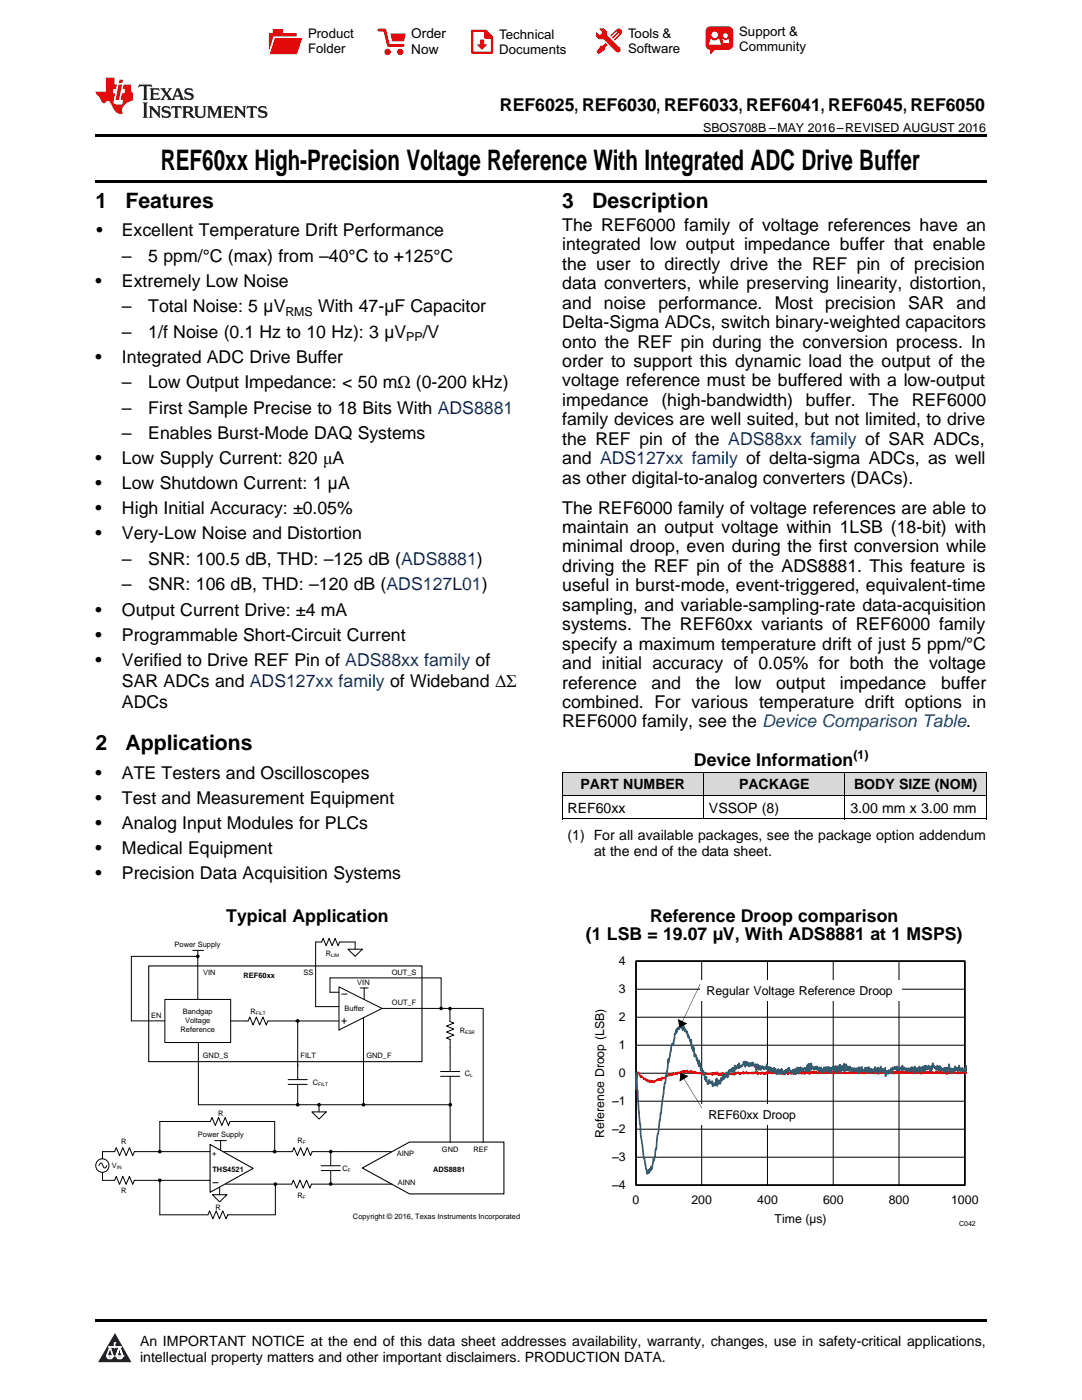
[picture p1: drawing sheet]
<svg xmlns="http://www.w3.org/2000/svg" width="216mm" height="279mm" viewBox="0 0 216 279" stroke-linecap="round" stroke-linejoin="round" font-family="sans-serif">
<defs><g id="words">
<text font-size="5.6" x="32.1" y="33.9">REF60xx High-Precision Voltage Reference With Integrated ADC Drive Buffer</text>
<g font-size="4.2">
<text x="19" y="41.4">1</text>
<text x="25" y="41.4">Features</text>
<text x="112.2" y="41.4">3</text>
<text x="118.2" y="41.4">Description</text>
<text x="19" y="149.8">2</text>
<text x="25" y="149.8">Applications</text>
</g>
<g font-size="3.5">
<text x="99.8" y="22.2">REF6025, REF6030, REF6033, REF6041, REF6045, REF6050</text>
<text x="19.2" y="47.1">•</text>
<text x="24.3" y="47.1">Excellent Temperature Drift Performance</text>
<text x="112.2" y="46.1">The REF6000 family of voltage references have an</text>
<text x="24.3" y="52.2">–</text>
<text x="29.6" y="52.2">5 ppm/°C (max) from –40°C to +125°C</text>
<text x="112.2" y="50">integrated low output impedance buffer that enable</text>
<text x="112.2" y="53.8">the user to directly drive the REF pin of precision</text>
<text x="19" y="57.2">•</text>
<text x="24.3" y="57.2">Extremely Low Noise</text>
<text x="112.2" y="57.7">data converters, while preserving linearity, distortion,</text>
<text x="24.3" y="62.3">–</text>
<text x="29.6" y="62.3">Total Noise: 5 µV</text>
<text x="63.5" y="62.3">With 47-µF Capacitor</text>
<text x="112.2" y="61.6">and noise performance. Most precision SAR and</text>
<text x="112.2" y="65.5">Delta-Sigma ADCs, switch binary-weighted capacitors</text>
<text x="24.3" y="67.4">–</text>
<text x="29.6" y="67.4">1/f Noise (0.1 Hz to 10 Hz): 3 µV</text>
<text x="84.4" y="67.4">/V</text>
<text x="112.2" y="69.4">onto the REF pin during the conversion process. In</text>
<text x="19" y="72.4">•</text>
<text x="24.3" y="72.4">Integrated ADC Drive Buffer</text>
<text x="24.3" y="77.5">–</text>
<text x="29.6" y="77.5">Low Output Impedance: &lt; 50 mΩ (0-200 kHz)</text>
<text x="112.2" y="73.2">order to support this dynamic load the output of the</text>
<text x="112.2" y="77.1">voltage reference must be buffered with a low-output</text>
<text x="24.3" y="82.5">–</text>
<text x="29.6" y="82.5">First Sample Precise to 18 Bits With ADS8881</text>
<text x="112.2" y="81">impedance</text>
<text x="132" y="81">(high-bandwidth)</text>
<text x="160.8" y="81">buffer.</text>
<text x="173.3" y="81">The</text>
<text x="181.9" y="81">REF6000</text>
<text x="24.3" y="87.6">–</text>
<text x="29.6" y="87.6">Enables Burst-Mode DAQ Systems</text>
<text x="112.2" y="84.9">family devices are well suited, but not limited, to drive</text>
<text x="112.2" y="88.8">the REF pin of the ADS88xx family of SAR ADCs,</text>
<text x="19" y="92.6">•</text>
<text x="24.3" y="92.6">Low Supply Current: 820 μA</text>
<text x="112.2" y="92.6">and ADS127xx family of delta-sigma ADCs, as well</text>
<text x="19" y="97.6">•</text>
<text x="24.3" y="97.6">Low Shutdown Current: 1 µA</text>
<text x="112.2" y="96.5">as other digital-to-analog converters (DACs).</text>
<text x="19" y="102.7">•</text>
<text x="19" y="107.7">•</text>
<text x="24.3" y="102.7">High Initial Accuracy: ±0.05%</text>
<text x="24.3" y="107.7">Very-Low Noise and Distortion</text>
<text x="112.2" y="102.5">The REF6000 family of voltage references are able to</text>
<text x="112.2" y="106.4">maintain an output voltage within 1LSB (18-bit) with</text>
<text x="24.3" y="112.7">–</text>
<text x="29.6" y="112.7">SNR: 100.5 dB, THD: –125 dB (ADS8881)</text>
<text x="112.2" y="110.2">minimal droop, even during the first conversion while</text>
<text x="24.3" y="117.8">–</text>
<text x="29.6" y="117.8">SNR: 106 dB, THD: –120 dB (ADS127L01)</text>
<text x="112.2" y="114.1">driving the REF pin of the ADS8881. This feature is</text>
<text x="112.2" y="118">useful in burst-mode, event-triggered, equivalent-time</text>
<text x="19" y="122.8">•</text>
<text x="24.3" y="122.8">Output Current Drive: ±4 mA</text>
<text x="112.2" y="121.9">sampling, and variable-sampling-rate data-acquisition</text>
<text x="112.2" y="125.8">systems. The REF60xx variants of REF6000 family</text>
<text x="19" y="127.8">•</text>
<text x="24.3" y="127.8">Programmable Short-Circuit Current</text>
<text x="112.2" y="129.6">specify a maximum temperature drift of just 5 ppm/°C</text>
<text x="19" y="132.9">•</text>
<text x="24.3" y="132.9">Verified to Drive REF Pin of ADS88xx family of</text>
<text x="24.3" y="137.1">SAR ADCs and ADS127xx family of Wideband ΔΣ</text>
<text x="112.2" y="133.5">and initial accuracy of 0.05% for both the voltage</text>
<text x="112.2" y="137.4">reference</text>
<text x="130" y="137.4">and</text>
<text x="138.8" y="137.4">the</text>
<text x="146.6" y="137.4">low</text>
<text x="154.9" y="137.4">output</text>
<text x="167.6" y="137.4">impedance</text>
<text x="187.8" y="137.4">buffer</text>
<text x="24.3" y="141.3">ADCs</text>
<text x="112.2" y="141.3">combined. For various temperature drift options in</text>
<text x="112.2" y="145.2">REF6000 family, see the Device Comparison Table.</text>
<text x="19" y="155.5">•</text>
<text x="24.3" y="155.5">ATE Testers and Oscilloscopes</text>
<text x="138.5" y="152.9">Device Information</text>
<text x="19" y="160.5">•</text>
<text x="24.3" y="160.5">Test and Measurement Equipment</text>
<text x="19" y="165.5">•</text>
<text x="24.3" y="165.5">Analog Input Modules for PLCs</text>
<text x="19" y="170.5">•</text>
<text x="24.3" y="170.5">Medical Equipment</text>
<text x="19" y="175.5">•</text>
<text x="24.3" y="175.5">Precision Data Acquisition Systems</text>
<text x="45.2" y="184">Typical Application</text>
<text x="129.7" y="184">Reference Droop comparison</text>
<text x="116.9" y="187.6">(1 LSB = 19.07 µV, With ADS8881 at 1 MSPS)</text>
</g>
<g font-size="2.8">
<text x="115.8" y="157.6">PART NUMBER</text>
<text x="147.5" y="157.6">PACKAGE</text>
<text x="170.4" y="157.6">BODY SIZE (NOM)</text>
<text x="113.2" y="162.2">REF60xx</text>
<text x="113.2" y="167.7">(1) For all available packages, see the package option addendum</text>
<text x="141.5" y="162.2">VSSOP (8)</text>
<text x="169.7" y="162.2">3.00 mm x 3.00 mm</text>
<text x="118.5" y="170.9">at the end of the data sheet.</text>
<text x="27.9" y="268.6">An IMPORTANT NOTICE at the end of this data sheet addresses availability, warranty, changes, use in safety-critical applications,</text>
<text x="27.9" y="271.8">intellectual property matters and other important disclaimers. PRODUCTION DATA.</text>
</g>
<g font-size="2.7">
<text x="82.1" y="7.7">Order</text>
<text x="82.1" y="10.7">Now</text>
</g>
<g font-size="2.6">
<text x="61.5" y="7.6">Product</text>
<text x="61.5" y="10.6">Folder</text>
<text x="99.6" y="7.8">Technical</text>
<text x="99.6" y="10.8">Documents</text>
<text x="125.3" y="7.6">Tools &amp;</text>
<text x="125.3" y="10.6">Software</text>
<text x="147.5" y="7.2">Support &amp;</text>
<text x="147.5" y="10.2">Community</text>
</g>
<g font-size="2.5">
<text x="140.3" y="26.3">SBOS708B –MAY 2016–REVISED AUGUST 2016</text>
<text x="56.9" y="63">RMS</text>
<text x="81.1" y="68.1">PP</text>
<text x="170.3" y="151.5">(1)</text>
<text x="123.5" y="192.6">4</text>
<text x="123.5" y="203.8">2</text>
<text x="123.5" y="198.2">3</text>
<text x="141" y="198.6">Regular Voltage Reference Droop</text>
<text x="123.5" y="209.4">1</text>
<text x="123.5" y="215">0</text>
<text x="122.1" y="220.6">±1</text>
<text x="120.5" y="227.1" transform="rotate(-90 120.5 227.1)">Reference Droop (LSB)</text>
<text x="122.1" y="226.2">±2</text>
<text x="141.3" y="223.4">REF60xx Droop</text>
<text x="122.1" y="231.8">±3</text>
<text x="122.1" y="237.4">±4</text>
<text x="126.2" y="240.3">0</text>
<text x="138" y="240.3">200</text>
<text x="151.1" y="240.3">400</text>
<text x="154.5" y="244.2">Time (µs)</text>
<text x="164.2" y="240.3">600</text>
<text x="177.4" y="240.3">800</text>
<text x="189.8" y="240.3">1000</text>
</g>
<text font-size="2.1" x="68.1" y="204.5">+</text>
<g font-size="1.5">
<text x="34.8" y="189">Power Supply</text>
<text x="65" y="190.8">R</text>
<text x="40.5" y="194.6">VIN</text>
<text x="48.6" y="195.1">REF60xx</text>
<text x="60.6" y="194.6">SS</text>
<text x="71.3" y="196.6">VIN</text>
<text x="78.2" y="194.6">OUT_S</text>
<text x="30.2" y="203.2">EN</text>
<text x="36.5" y="202.4">Bandgap</text>
<text x="50" y="202.3">R</text>
<text x="68.8" y="201.8">Buffer</text>
<text x="78.2" y="200.5">OUT_F</text>
<text x="36" y="206">Reference</text>
<text x="36.9" y="204.2">Voltage</text>
<text x="91.7" y="206.2">R</text>
<text x="40.5" y="211.1">GND_S</text>
<text x="60" y="211.1">FILT</text>
<text x="73.1" y="211.1">GND_F</text>
<text x="92.7" y="214.8">C</text>
<text x="62.4" y="216.6">C</text>
<text x="39.5" y="226.9">Power Supply</text>
<text x="43.5" y="222.6">R</text>
<text x="22.3" y="233.1">V</text>
<text x="24.2" y="228.4">R</text>
<text x="42.3" y="230.7">+</text>
<text x="42.4" y="233.8">THS4521</text>
<text x="59.4" y="228.1">R</text>
<text x="68.4" y="233.6">C</text>
<text x="79.2" y="230.8">AINP</text>
<text x="86.4" y="233.8">ADS8881</text>
<text x="88.2" y="229.9">GND</text>
<text x="94.4" y="229.9">REF</text>
<text x="24.2" y="238.1">R</text>
<text x="59.4" y="239.1">R</text>
<text x="79.4" y="236.4">AINN</text>
<text x="43" y="241.5">R</text>
<text x="70.4" y="243.3">Copyright © 2016, Texas Instruments Incorporated</text>
</g>
<text font-size="1.4" x="191.4" y="244.6">C042</text>
<g font-size="1">
<text x="66.1" y="191">LIM</text>
<text x="51.1" y="202.5">FILT</text>
<text x="92.8" y="206.4">ESR</text>
<text x="93.8" y="215">L</text>
<text x="63.5" y="216.8">FILT</text>
<text x="23.3" y="233.4">IN</text>
<text x="60.4" y="228.3">F</text>
<text x="69.4" y="233.8">F</text>
<text x="60.4" y="239.3">F</text>
</g>
</g></defs>
<g fill="#d8d8d8">
<path d="M112.2 154.2h28.2v4.6h-28.2z"/>
<path d="M140.4 154.2h28.2v4.6h-28.2z"/>
<path d="M168.6 154.2h28.2v4.6h-28.2z"/>
</g>
<path d="M22.9 266l3.3 5.9h-6.6z" fill="#231f20"/>
<path d="M21.3 270.6h1.2l-.3 .5h-.3a.53 .53 0 0 1-.6-.5z" fill-rule="evenodd" fill="#fff"/>
<path d="M21.3 270.6h1.2l-.3 .5h-.3a.53 .53 0 0 1-.6-.5z" fill="none" stroke="#231f20" stroke-width=".33"/>
<path d="M21.3 270.6l1.2 .1-.3 .4h-.5z" fill="none" stroke="#fff" stroke-width=".33"/>
<path d="M22.9 268.9h.1" fill="none" stroke="#fff" stroke-width=".33"/>
<path d="M22.9 268v.9z" fill="#fff"/>
<path d="M22.9 268v.9z" fill="none" stroke="#fff" stroke-width=".33"/>
<circle cx="22.9" cy="268" r=".16" fill="#fff"/>
<path d="M21.8 268.8h.1" fill="none" stroke="#fff" stroke-width=".33"/>
<path d="M21.8 268.8h2.2z" fill="#fff"/>
<path d="M21.8 268.8h2.2z" fill="none" stroke="#fff" stroke-width=".33"/>
<circle cx="24" cy="268.8" r=".16" fill="#fff"/>
<path d="M23.2 270.6h.1" fill="none" stroke="#fff" stroke-width=".33"/>
<path d="M23.8 268.8l-.6 1.8z" fill="#fff"/>
<path d="M23.8 268.8l-.6 1.8z" fill="none" stroke="#fff" stroke-width=".33"/>
<path d="M23.8 268.8l.7 1.8z" fill="#fff"/>
<path d="M23.8 268.8l.7 1.8z" fill="none" stroke="#fff" stroke-width=".33"/>
<path d="M24.4 270.6h.1" fill="none" stroke="#fff" stroke-width=".33"/>
<circle cx="21.3" cy="270.6" r=".16" fill="#fff"/>
<path d="M22 268.8l-.7 1.8z" fill="#fff"/>
<path d="M22 268.8l-.7 1.8z" fill="none" stroke="#fff" stroke-width=".33"/>
<path d="M22 268.8l.5 1.8z" fill="#fff"/>
<path d="M22 268.8l.5 1.8z" fill="none" stroke="#fff" stroke-width=".33"/>
<circle cx="22.5" cy="270.6" r=".16" fill="#fff"/>
<path d="M23.3 270.6h1.2a.63 .63 0 0 1-.6 .5 .63 .63 0 0 1-.6-.5z" fill-rule="evenodd" fill="#fff"/>
<path d="M23.3 270.6h1.2a.63 .63 0 0 1-.6 .5 .63 .63 0 0 1-.6-.5z" fill="none" stroke="#231f20" stroke-width=".33"/>
<path d="M23.3 270.6h1.2l-.4 .5h-.5z" fill="none" stroke="#fff" stroke-width=".33"/>
<path d="M23.2 270.6h.1" fill="none" stroke="#fff" stroke-width=".33"/>
<circle cx="24.5" cy="270.6" r=".16" fill="#fff"/>
<path d="M19 263.2h177.8v.5h-177.8z" fill="#000"/>
<path d="M126.9 191.8h65.6v44.7h-65.6zM126.9 197.4h65.6M140 191.8v44.7M153.1 191.8v44.7M166.3 191.8v44.7M179.4 191.8v44.7M126.9 219.8h65.6M126.9 214.2h65.6M126.9 208.6h65.6M126.9 203h65.6M126.9 230.9h65.6M126.9 225.4h65.6" fill="none" stroke="#000" stroke-width=".2"/>
<path d="M126.9 191.8h65.6v44.7h-65.6z" fill="none" stroke="#000" stroke-width=".34"/>
<path d="M170.5 213.9v.3l-.1-.3-.1 .2h-.3l-.1-.2-.3 .1v.2l-.1-.2-.2 .2-.1-.2v.2l-.4-.1v-.1l-.1 .3-.3-.3-.2 .2-.3-.2-.4 .1-.2-.2v.2l-.2-.2-.1 .2-.2-.1-.1 .2-.1-.2-.1 .3v-.2l-.1 .1-.2-.2-.2 .1-.1-.3-.2 .4-.1-.2-.2 .2-.1-.2-.4-.1-.1 .2-.2-.3-.2 .4-.1-.1-.1 .1-.1-.3-.1 .2-.2-.1-.1 .2v-.3l-.2 .3-.1-.3-.2 .3-.4-.3-.2 .2-.2-.2-.1 .2-.1-.3-.1 .3-.2-.2-.1 .2-.1-.2-.1 .5-.4-.5-.4 .3-.2-.2v.4l-.2-.5-.2 .4-.1-.3-.2 .3-.1-.3v.2l-.3-.3v.4l-.1-.3-.3 .2v-.2l-.1 .2-.1-.3-.1 .3-.1-.2-.3 .3-.3-.3-.1 .3-.6-.3-.2 .5-.1-.6-.1 .3-.1-.1-.2 .2-.1-.3v.3l-.1-.2-.1 .3-.1-.4-.1 .4-.2-.3-.2 .1-.1-.3-.1 .4v-.4l-.1 .3v-.1l-.2 .1-.2-.3-.3 .3-.3-.2v.2l-.1-.3-.3 .4-.1-.3-.2 .1-.2-.1-.1 .1-.1-.2-.1 .3-.1-.2v.2l-.1-.2h-.2l-.1 .3v-.2l-.1 .3-.2-.3-.1 .3-.2-.4-.1 .3-.1-.3-.2 .3-.5-.2-.1 .3-.1-.5-.3 .4-.1-.4-.1 .3-.2-.1-.1 .2-.1-.3-.2 .2-.1-.2-.1 .2-.4-.1-.1 .2-.1-.3-.1 .2-.1-.3-.2 .2-.1-.1-.1 .2-.1-.1-.1 .2-.1-.4-.1 .3h-.3l-.1 .2-.2-.2-.1 .2-.1-.4-.1 .1-.2-.1-.1 .2-.1-.1-.2 .3v-.4l-.2 .5-.2-.3v.2l-.3-.2-.1 .2-.1-.2-.1 .2h-.2v-.2l-.3 .2-.1-.2-.2 .2-.1-.2-.2 .4-.2-.4-.2 .2-.1-.2-.1 .3-.1-.2-.1 .3-.1-.3-.3 .3v-.2h-.3l-.1-.4v.4l-.1-.3-.1 .3-.1-.3v.2l-.1-.1-.1 .2-.1-.2-.1 .2v-.3l-.2 .4-.1-.3-.1 .2-.1-.2-.5 .2-.3-.2-.1 .2-.1-.3-.5 .3-.1-.3-.1 .2-.1-.4-.1 .3-.1-.1-.1 .1-.1-.2-.2 .3-.3-.2-.1 .1v-.2l-.2 .2-.1-.3-.1 .3-.1-.3-.1 .2-.1-.3-.3 .3-.1-.4-.3 .4-.1-.3-.3 .2-.1-.4-.2 .3v-.1l-.1 .1-.1-.2-.1 .3-.1-.2-.1 .1-.1-.2-.4 .2-.1 .4-.1-.3-.3 .2-.1-.2-.2 .3-.1-.2-.1 .2-.1-.2-.3 .3-.2-.3-.2 .4-.1-.1-.1 .3-.1-.2-.2 .1-.2-.2-.1 .3-.2 .1-.1-.2-.1 .3v-.1l-.2 .3-.2-.1v.3l-.3-.1v-.2l-.3 .6-.1-.3v.3l-.1-.2-.1 .2-.1-.3-.1 .2-.2-.1v.2l-.5 .1-.2 .3-.2-.3-.1 .2-.1-.1-.1 .2-.1-.4v.3l-.1-.2-.1 .2-.2-.3-.1 .3-.2-.4-.1 .2-.1-.2-.1 .1-.1-.4-.2 .2-.6-.7-.1 .2-.5-.9-.2 .3-.2 3.1-.1-3.2M192.8 214.1h-.4l-.1-.4-.1 .3h-.3l-.2 .2-.2-.2-.1 .2-.2-.2-.1 .3v-.4l-.1 .2-.2 .1-.5-.3-.3 .3-.1-.2-.1 .2-.2-.3-.3 .3-.1-.3v.3l-.2-.1-.2 .3-.1-.5-.1 .3-.2-.2-.2 .2-.1-.2-.2 .1-.2-.2-.1 .3-.1-.2h-.2v.2l-.3-.3-.1 .2-.1-.3-.1 .4-.2-.1h-.2l-.3-.2-.2 .2v-.1l-.1 .2-.2-.3-.1 .2-.1-.2-.1 .2-.2-.2-.1 .3-.2-.2-.1 .2-.1-.3-.2 .2-.3-.2-.2 .4-.1-.4v.3l-.1-.2-.2 .2-.1-.4-.1 .4-.3-.1v-.3l-.2 .4-.1-.3-.1 .3-.3-.2-.1 .2-.1-.3-.1 .3-.1-.2-.2 .2v-.3l-.1 .2-.1-.1-.2 .1-.1-.3-.2 .4-.2-.3-.1 .3-.2-.3-.1 .2v-.2l-.2 .1-.2-.1v.2h-.3l-.1-.3-.1 .3-.1-.1-.1 .1-.1-.2v.3l-.3-.3-.1 .2-.2-.1-.1 .3v-.4l-.1 .3-.3-.3-.1 .3-.1-.3-.3 .3-.1-.3-.1 .3-.1-.3-.1 .2-.1-.1v.1l-.3-.2-.1 .4v-.3l-.1 .1-.2-.2v.2l-.3-.2-.2 .4-.1-.3v.1l-.2-.1v.1l-.2-.2-.1 .4-.5-.5-.1 .2-.1-.2-.1 .4-.1-.2-.3-.1-.1 .1-.1-.2-.1 .4-.1-.2-.1 .1-.1-.1v.2l-.2-.2-.8 .3-.1-.2-.4-.1-.1 .1-.1-.1-.2 .2-.2-.4v.4l-.2-.4-.1 .3h-.1l-.1 .1-.1-.3v.2l-.2-.2v.3" fill="none" stroke="#f00" stroke-width=".34"/>
<path d="M170.5 213.2v.6l-.2-.2v.2l-.1-.6-.1 .6-.1-.6-.1 .7-.1-.6v.1l-.1-.4-.1 .4v-.6l-.2 .8v-.7l-.1 .6-.2-.3-.1 .3v-.8l-.1 .7-.1-1v1.1l-.2-.5v.8l-.2-1.5v1.2l-.1-.6-.1 .7-.1-.9-.1 .4-.1-.2-.1 1-.1-1.4-.1 1.6-.1-1.5-.3 1.1-.1-.9v.3l-.1-.3-.1 .8v-.6l-.1 1.2-.1-1.5-.2 1.1-.2-.6v-.1l-.1 .2-.1-.4-.2 1.2-.1-.4v.3l-.1-.9-.2 1-.1-1.2-.1 1-.1-1-.1 .7h-.1l-.2-.7-.1 .9-.3-.8-.2 1.2-.1-.8-.1 .5-.2-.9v.5l-.1-.1-.1 .4-.1-.8-.2 .5h-.1l-.1-.5-.1 .4-.1-.6v.6l-.3-.5-.2 .6-.3-.7-.1 .6-.1-1.2-.1 1.3-.1-.7-.1 .6-.1-1-.1 1.4-.1-1.5-.1 1.6v-1.2l-.1 .7-.1-.7-.2 1.1v-.7l-.1 .2-.1-.2v.2l-.2-.1-.1 .5-.1-.5-.1 .4-.1-.3v.6l-.2-.9-.2 .6-.1-.5-.1 1.1-.1-1.1-.1 .5-.1-.6-.2 1.2v-.8h-.1l-.1 1-.1-1-.1 .8-.2-.8-.2 .6v-.3l-.1 .5-.1-.4v.3l-.1-.4-.2-.1-.1-.5-.1 .4v-.4l-.1 .7-.1-.5-.1 .8-.2-.7-.1 .5v-.3l-.1 .8-.1-.7-.1 .6-.2-.5-.1 .4-.2-.9-.2 1-.2-.8v.4l-.1-.1-.1 .5-.1-.9-.1 .7-.1-.4-.2 .7v-.9l-.2-.2-.1 .7-.1-.9-.2 .8v-.6l-.3 .5-.1-.6-.1 .7-.1-.9-.1 .9-.1-.9-.1 .6-.1-.7-.1 .7v-.5l-.1 .3-.1-1v.7l-.1-.2-.1 .4-.1-.4-.2 .5-.1-.4-.1 .3-.2-.6-.3 .8-.1-.8-.1 .6-.1-.5-.1 .7-.2-1.1-.3 1.2-.1-1.2-.1 .4v-.3l-.1 .4-.3-.8-.1 .5-.1-.6-.1 .7-.1-.6-.3 .7-.1-.7-.1 .7-.2-.8-.1 .7-.3-.8-.1 1-.1-1-.1 .5-.1-.5-.2 .7h-.1l-.1 .2-.1-.1-.1 .2v-.2l-.1 .3-.1-.3-.1 .4-.1-.9v1l-.2-.7-.3 .8v-.6l-.2 .7-.1-.7-.1 1.3v-.7l-.1 .6-.1-.8v.8l-.1-.8-.2 .6-.1-.3v.4h-.2v-.3l-.1 .3-.1-.3-.1 .9-.1-.4-.1 1-.1-1-.1 .8-.1-.4-.1 .6v-.7l-.4 1.1-.1-1-.1 .8v-.2l-.2 .7-.1-.6-.2 1.2-.3-.7-.2 .8v-.3l-.1 .6-.1-1.5-.2 1.4h-.1l-.1-.4-.1 .3v-.3l-.3 .6-.1-1v.5l-.1-.5-.1 .4-.2-.3-.1 .3-.1-.7-.3 .9-.3-1.5-.1 .9v-.8l-.1 .4-.1-.2v-1l-.2 .3v-.8l-.1 .3-.1-.4-.1 .4-.1-.8-.2 .4-.2-1.6-.1 .8-.1-1.2-.1 .8-.2-1.3-.1 .5-.1-.9-.2-.4-.1 .6-.1-1.8-.2 .7v-1.1l-.1 .6a2.06 2.06 0 0 1-.3-1.6v-.2v.9l-.1-.9-.1 .3-.3-1-.1 .3v-.7l-.1 .3-.1-.9-.1 .4-.2-.7-.1 .3-.3-1.5-.2 1.3-.2-1.2v.8l-.2-.4h-.2l-.1 .6-.1-.4-.3 .7-.1-.4v.9l-.1-.6-.1 .7h-.2l-.2 2.1-.1 .3-.1-.5-.3 .6v1.1l-.5 2.1-.1-.6-.1 1.9-.7 3.8v-.1l-1.8 13.9-.2 .7v-.4l-.1 .1-.4 2.2-.1-.6-.3 1-.1-.5v.7l-.1-.5-.3 .7-.6-3.3v.2l-.1-.3-.5-4.3-1-12.4M192.8 212.8l-.1 .9-.1-.5-.1 .5-.2-.3-.1 .4-.2-.7-.1 .5-.2-.2v.4l-.3-1.1-.1 1-.1-.6-.1 .3-.1 .2-.2-.6-.1 .7-.1-.9-.2 .9v-.2l-.1 .2-.1-.4-.2 .7-.2-.8-.2 1-.2-1.8-.2 1.1-.2-.1v.4l-.1-.7-.1 .6-.1-.6-.1 .9-.1-.9-.2 .7-.2-.5-.2 .3v-.3l-.1 .3-.1-.7-.1 .6-.1-.8v.7l-.2-.6v.9l-.3-1-.2 .8-.1-.6-.1 .3-.2-.5-.2 .2-.1-.7-.2 1.3-.1-.8v1l-.2-.6-.1 .7-.2-1.1-.3 .7-.3-.7-.1 1.1-.1-1.1-.1 1-.1-.7-.2 .6v-.7l-.2 1-.1-.7-.2 .4-.1-.8-.2 1.3-.2-.9-.1 .2-.1-.2v.2l-.1-.1-.1 .5-.2-1-.1 1.4-.1-1.1-.1 .6-.1-.7-.1 .3-.1-.3-.2 .8-.1-.6-.2 .5-.2-.5-.1 .6-.1-.5-.1 .4-.1-.5-.1 .4-.1-.3-.1 .1-.1-.4-.1 .4v-.3l-.1 .4-.1-.8-.1 .9-.1-.7-.1 .5-.1-.2-.2 .3v-.4l-.2 .4v-.3l-.1 .4-.2-.8-.1 .8-.2-.6-.1 .4-.1-.5v.4l-.1-.1-.1 .1-.1-.3-.2 1.2-.1-1-.3 .9-.1-.3-.1 .4v-.7l-.2 .8-.1-.5-.1 .4-.2-.5-.1 1.1-.1-1.7-.3 1.1-.1-.9-.3 .4-.2-.9-.2 1v-.5l-.1 1-.1-1.2-.2 .7-.1-.6-.1 .7-.1-.5-.1 .7-.1-1.2-.2 1-.1-.5-.1 .4v-.3l-.2 .3-.1-.5-.1 .7-.1-.6-.1 .7-.2-1.1-.1 .4-.1-.4-.1 1-.1-.6v.5l-.1-.1-.1-.7-.1 .7-.1-.7-.1 .7-.1-.4-.2 .5v-.4l-.2 .1v-.7l-.2 1-.3-.9-.1 1-.1-1-.1 1.2-.2-1-.1 .5-.2-.3v.3l-.2-.5v.6" fill="none" stroke="#295c75" stroke-width=".34"/>
<path d="M112.9 190.7v54.1M125.6 190.7h69.9M195.5 190.7v47M112.9 244.8h6.4M189.1 244.8h6.4" fill="none" stroke="#fefefe" stroke-width=".2" stroke-dasharray=".4 .1" stroke-linecap="butt"/>
<path d="M139.7 195.6h40.3v4.2h-40.3z" fill-rule="evenodd" fill="#fff"/>
<path d="M139.7 196.4l-3.6 7.8zM135.2 203.4l1.9 .9-1.5 .8z" fill="#000"/>
<path d="M140.1 220.4h20.3v4.1h-20.3z" fill-rule="evenodd" fill="#fff"/>
<path d="M136.3 215l3.8 6.1zM135.8 214.1l1.6 .7-1.8 1.1z" fill="#000"/>
<path d="M29.7 192.8h54.5v19.1h-54.5z" fill-rule="evenodd" fill="#fff"/>
<path d="M29.7 192.8h54.5v19.1h-54.5z" fill="none" stroke="#000" stroke-width=".21"/>
<path d="M72.3 233.1l9.4-5.2h18.9v10.4h-18.9z" fill-rule="evenodd" fill="#fff"/>
<path d="M72.3 233.1l9.4-5.2h18.9v10.4h-18.9z" fill="none" stroke="#000" stroke-width=".21"/>
<path d="M32.9 199.5h13.1v8.6h-13.1z" fill-rule="evenodd" fill="#fff"/>
<g fill="none" stroke="#000" stroke-width=".2">
<path d="M32.9 199.5h13.1v8.6h-13.1zM39.5 189.7v9.8M39.5 190.9h-13.3v12.8h6.7M67.6 197l8.6 4.3-8.6 4.3zM67.6 198h-1.8v-2.8h22.2v6.1M68.1 198.4h1.2M70.9 188h-3.1l-.3 .7-.6-1.4-.6 1.4-.6-1.4-.6 1.4-.6-1.4-.3 .7h-1.2v12.9h4.6M71.9 197.2h1.6M72.7 197.2v2.3M39.6 208.1v12.4h50.2v-5.7M46 203.8h3.5l.3-.8 .7 1.5 .7-1.5 .6 1.5 .7-1.5 .6 1.5 .4-.7h14.1M57.5 216.4h3.8"/>
<path d="M57.5 215.5h3.8M59.4 203.8v11.7M59.4 216.4v4.1M72.5 203.1v17.4M76.2 201.3h8.7M87.9 214.8h3.8M87.9 213.8h3.8M89.8 203.9l.7 .3-1.4 .6 1.4 .6-1.4 .6 1.4 .6-1.4 .6 .7 .3v6.3M44.6 229.8h10.2M45 236.3h9.8M66 236.3h12.2M67.8 229.8h10.3"/>
</g>
<g fill="#000">
<circle cx="88" cy="201.3" r=".37"/>
<circle cx="72.5" cy="220.5" r=".37"/>
<circle cx="89.9" cy="220.5" r=".37"/>
</g>
<path d="M41.9 228.4l8.6 4.8-8.6 4.8z" fill="#fff"/>
<path d="M41.9 228.4l8.6 4.8-8.6 4.8z" fill="none" stroke="#000" stroke-width=".21"/>
<path d="M26.9 229.8h15M26.9 235.6h15M31.9 235.6v6.8h9.6M42 223.8h-10.1v6M42.4 236h1.2M46 223.8h8.8M54.8 223.9v5.9M54.9 236.3v6.1h-9.3" fill="none" stroke="#000" stroke-width=".2"/>
<g fill="#000">
<circle cx="31.9" cy="229.8" r=".37"/>
<circle cx="31.9" cy="235.6" r=".37"/>
<circle cx="54.8" cy="229.8" r=".37"/>
<circle cx="54.9" cy="236.3" r=".37"/>
</g>
<circle cx="20.4" cy="232.6" r="1.34" fill="#fff"/>
<g fill="none" stroke="#000" stroke-width=".2">
<path d="M19.7 232.6a.37 .37 0 0 1 .2-.4 .37 .37 0 0 1 .5 .1l.1 .3a.41 .41 0 0 0 .2 .4 .41 .41 0 0 0 .4 0l.2-.4M20.5 229.8v1.5M20.5 234v1.6M42.8 227.6h2.4M44 227.6v1.9"/>
<circle cx="20.4" cy="232.6" r="1.34"/>
</g>
<path d="M42.4 238.4h2.9l-1.5 1.5z" fill="#fff"/>
<g fill="none" stroke="#000" stroke-width=".2">
<path d="M38.5 189.7h2.1M39.5 190.6v.3M59.4 203.5v.3M84.9 201.3h11.5M89.8 201.3v2.6M96.4 201.4v26.5M20.5 235.6h2.4l.3-.8 .7 1.6 .6-1.6 .7 1.6 .6-1.6 .7 1.6 .3-.8h.1M20.5 229.8h2.4M22.9 229.8l.3-.8 .7 1.6 .6-1.6 .7 1.6 .6-1.6 .7 1.6 .3-.8h.1M42 223.8l.3-.8 .7 1.6 .6-1.6 .7 1.6 .6-1.6 .7 1.6 .3-.8h.1M42.4 238.4h2.9l-1.5 1.5zM43.8 237v1.4"/>
<path d="M54.4 229.8h3.9l.4-.8 .6 1.6 .7-1.6 .6 1.6 .7-1.6 .7 1.6 .3-.8h5.5M59.4 220.2v.3M63.7 220.2v.3M66 233.6v2.7h-3.9l-.3 .8-.6-1.6-.7 1.6-.6-1.6-.7 1.6-.7-1.6-.3 .8h-3.4M66 229.5v.3M66 229.9v2.8M67.9 233.6h-3.8M67.9 232.7h-3.8M89.8 220.5v7.4M41.5 242.4l.3-.7 .7 1.5 .6-1.5 .7 1.5 .6-1.5 .7 1.5 .3-.8h.2"/>
</g>
<g fill="#000">
<circle cx="39.5" cy="190.9" r=".37"/>
<circle cx="59.4" cy="203.8" r=".37"/>
<circle cx="89.8" cy="201.3" r=".37"/>
<circle cx="59.4" cy="220.5" r=".37"/>
<circle cx="63.7" cy="220.5" r=".37"/>
<circle cx="66" cy="236.3" r=".37"/>
<circle cx="66" cy="229.8" r=".37"/>
</g>
<path d="M62.2 221.9h2.9l-1.4 1.4z" fill="#fff"/>
<path d="M62.2 221.9h2.9l-1.4 1.4zM63.7 220.5v1.4" fill="none" stroke="#000" stroke-width=".2"/>
<path d="M69.4 189.4h2.9l-1.4 1.5z" fill="#fff"/>
<path d="M112.2 158.8h84.6M112.2 154.1h84.6M112.2 154.1v9.4M140.4 154.1v9.4M168.6 154.1v9.4M196.8 154.1v9.4M112.2 163.4h84.6M69.4 189.4h2.9l-1.4 1.5zM70.9 188v1.4" fill="none" stroke="#000" stroke-width=".2"/>
<path d="M19 35.9h177.8v.5h-177.8zM19 26.8h177.8v.6h-177.8zM112.2 163.4l.1 .1zM168.5 163.4l.1 .1zM196.7 163.4l.1 .1z" fill="#000"/>
<path d="M27.7 16.9l-.1 .6 .6-.3h.5v.2v2.2l-.2 .4h1l-.2-.4v-2.2v-.2h.5l.6 .3-.2-.6zM29.9 17.6l.2 .4v1.6l-.2 .4h1.9l.1-.6a1.09 1.09 0 0 1-1.3 .1v-.6h.6l.4 .2v-.7l-.2 .2h-.8v-.6l.2-.1a1.01 1.01 0 0 1 1 .3l-.1-.6zM32 17.6l.9 1.2-1 1.2h.9l-.2-.3 .5-.7 .5 .7-.3 .3h1.7l-.2-.3 .1-.4h1l.1 .4-.2 .3h1l-.3-.4-.7-2h-.5l-1 2.2-.8-1.1 .9-1.1h-.9l.2 .2-.4 .7-.4-.7 .2-.2zM35.4 18l.4 1h-.8zM37 17.7a.66 .66 0 0 0-.2 .8 .66 .66 0 0 0 .6 .4l.7 .2 .1 .2a.8 .8 0 0 1-.7 .4 .8 .8 0 0 1-.7-.5l.1 .8 .2-.2a.94 .94 0 0 0 1.1 .1 .94 .94 0 0 0 .4-.9 1.48 1.48 0 0 0-1.3-.6v-.4a1.1 1.1 0 0 1 1.2 .2l-.2-.6-.2 .1-.5-.1zM28.5 20.4l.2 .4v2.3l-.2 .4h1l-.2-.4v-2.3l.2-.4zM29.7 21.2l.2 .4v1.5l-.2 .4h.8l-.3-.4 .1-1.3 1.6 1.8v-2l.2-.4h-.7l.2 .2v1.1l-1.2-1.3zM32.5 21.3a.66 .66 0 0 0-.2 .8 .66 .66 0 0 0 .6 .4l.6 .2 .2 .2a.8 .8 0 0 1-.8 .4 .8 .8 0 0 1-.7-.5l.2 .7 .2-.1a.94 .94 0 0 0 1 .1 .94 .94 0 0 0 .5-1 1.47 1.47 0 0 0-1.3-.6l-.1-.3a1.1 1.1 0 0 1 1.3 .2l-.2-.6-.2 .1-.5-.2zM34.3 21.2l-.2 .6a.64 .64 0 0 1 .8-.3v1.6l-.2 .4h1l-.3-.4 .1-1.6a.66 .66 0 0 1 .8 .3l-.2-.6zM36.3 21.2l.3 .4v1.5l-.3 .4h1l-.2-.2v-.7h.5l.1 .1a.8 .8 0 0 0 1.2 .7l-1-1a.62 .62 0 0 0 .6-.5 .62 .62 0 0 0-.6-.7zM37.1 21.5h.1a.48 .48 0 0 1 .6 0 .48 .48 0 0 1 .1 .6l-.2 .1-.6 .1zM38.7 21.2l.2 .2a2.29 2.29 0 0 0 .4 2 1.05 1.05 0 0 0 1.7-.7v-1.3l.2-.2h-.8l.2 .4v1.1a.61 .61 0 0 1-.6 .6 .61 .61 0 0 1-.6-.6v-1.1l.3-.4zM41.3 21.2l.3 .4v1.5l-.3 .4h.8l-.2-.4v-1.4l.8 1.9 .9-1.9v1.4l-.2 .4h.9l-.2-.4v-1.5l.2-.4h-.8l-.7 1.5-.6-1.5zM44.5 21.2l.2 .4v1.5l-.2 .4h1.9l.2-.6a1.1 1.1 0 0 1-1.4 .2v-.7h.6l.4 .2v-.6l-.2 .1-.8 .1v-.6l.2-.1a1.02 1.02 0 0 1 1.1 .2l-.2-.5zM46.7 21.2l.2 .4v1.5l-.2 .4h.8l-.3-.4 .1-1.3 1.6 1.8v-2l.2-.4h-.7l.2 .2v1.1l-1.2-1.3zM49.3 21.2l-.1 .6a.64 .64 0 0 1 .8-.3v1.6l-.3 .4h1l-.2-.4v-1.6a.66 .66 0 0 1 .8 .3l-.1-.6zM51.7 21.3a.66 .66 0 0 0-.2 .7 .66 .66 0 0 0 .7 .5l.6 .2 .1 .2a.8 .8 0 0 1-.7 .4 .8 .8 0 0 1-.7-.5l.1 .7 .2-.1a.94 .94 0 0 0 1.1 .1 .94 .94 0 0 0 .4-1 1.48 1.48 0 0 0-1.2-.6l-.1-.3a1.1 1.1 0 0 1 1.2 .2l-.2-.6-.1 .1-.6-.2z" fill="#231f20"/>
<path d="M21.1 15.5v2.8h-2v.4l.9 .9a.96 .96 0 0 0 1 1 .59 .59 0 0 1 .5-.4 .59 .59 0 0 1 .5 .3l.4 .8a1.61 1.61 0 0 0 2.1 1.3 1.63 1.63 0 0 1 1.1-2.2l.9-.3v-1.5a1.6 1.6 0 0 1-.4-1.7h-1.4l-.2 .9h.5l-.2 .8h-.5l-.2 1v.3h.5l-.2 .9h-.7a.74 .74 0 0 1-1-.6l.3-1.6h-.5l.2-.8h.5l.1-.9h-.4v-1.4zM23.7 16.9l-.7 3h.8l.6-3zM23.8 15.9l-.1 .7h.7l.2-.7z" fill="#ee1d23"/>
<g fill="#d60000">
<path d="M54.4 5.8h2v.8h2.8v4.2h-5.5v-4.2h.7z" fill-rule="evenodd"/>
<path d="M54.7 7.5h5.6l-1 3.3h-5.6z" fill-rule="evenodd"/>
</g>
<path d="M54.6 7.4h5.8l-.1 .1h-5.5l-1.1 3.3z" fill-rule="evenodd" fill="#fff"/>
<path d="M54.6 7.4h5.8l-.1 .1h-5.5l-1.1 3.3z" fill="none" stroke="#fff" stroke-width=".2"/>
<path d="M75.6 6h1.2l.7 3.1h3" fill="none" stroke="#d60000" stroke-width=".56"/>
<g fill="#d60000">
<path d="M77.9 6.7h3.1l-.4 1.5h-2.3z" fill-rule="evenodd"/>
<circle cx="77.3" cy="10.4" r=".64"/>
<circle cx="79.9" cy="10.4" r=".64"/>
</g>
<path d="M94.2 6.2h2.7l1.3 1.2v3.1h-4z" fill="none" stroke="#d60000" stroke-width=".44"/>
<g fill="#d60000">
<path d="M95.8 7.9h.8v1h.6l-1 1.1-1-1v-.1h.6z" fill-rule="evenodd"/>
<path d="M96.6 6.2h.3l1.3 1.2v.4h-1.3l-.3-.4z" fill-rule="evenodd"/>
<path d="M119.6 5.7h.9l.6 .6 .1 .7 2.5 2.5-.8 .8-2.3-2.3-1.1-.2-.6-.6v-.8l.7 .6 .5-.4v-.2l-.4-.5z" fill-rule="evenodd"/>
<path d="M119.9 9.1h.4l.5-.5 .4 .4-.5 .5v.4l-1.2 .9-.5-.5z" fill-rule="evenodd"/>
<path d="M123 5.9a.67 .67 0 0 1 .9 0 .67 .67 0 0 1 0 .9z" fill-rule="evenodd"/>
<path d="M123 5.9l.9 .9-1.2 1.2h-.2l.1-.2 .9-.9 .1-.2h-.3l-.9 1h-.2v-.2l.9-1 .1-.2h-.3l-.9 1h-.2v-.2z" fill-rule="evenodd"/>
<circle cx="123.3" cy="9.9" r=".54"/>
</g>
<path d="M121.1 6.3l-.1 .7" fill="none" stroke="#d60000" stroke-width=".2"/>
<g fill="#d60000">
<path d="M141.1 5.5l.6-.2h3.6a.95 .95 0 0 1 1 .9v2.8a.95 .95 0 0 1-1 .9h-3.6a.95 .95 0 0 1-.9-.9v-2.8z" fill-rule="evenodd"/>
<path d="M141.7 9.9h.9l-.7 .9h-.2z" fill-rule="evenodd"/>
</g>
<g fill="#fff">
<path d="M144.3 8.6h1.3z"/>
<path d="M141.8 7.8h.3l.1 .2h.8l.2-.2h.3l.4 1.1h-2.5z" fill-rule="evenodd"/>
<path d="M144.2 7.8h.2l.2 .2h.4l.2-.2h.2l.2 .8h-1.3z" fill-rule="evenodd"/>
<circle cx="142.6" cy="6.9" r=".65"/>
<circle cx="144.8" cy="7.1" r=".48"/>
</g>
<use href="#words"/>
</svg>
